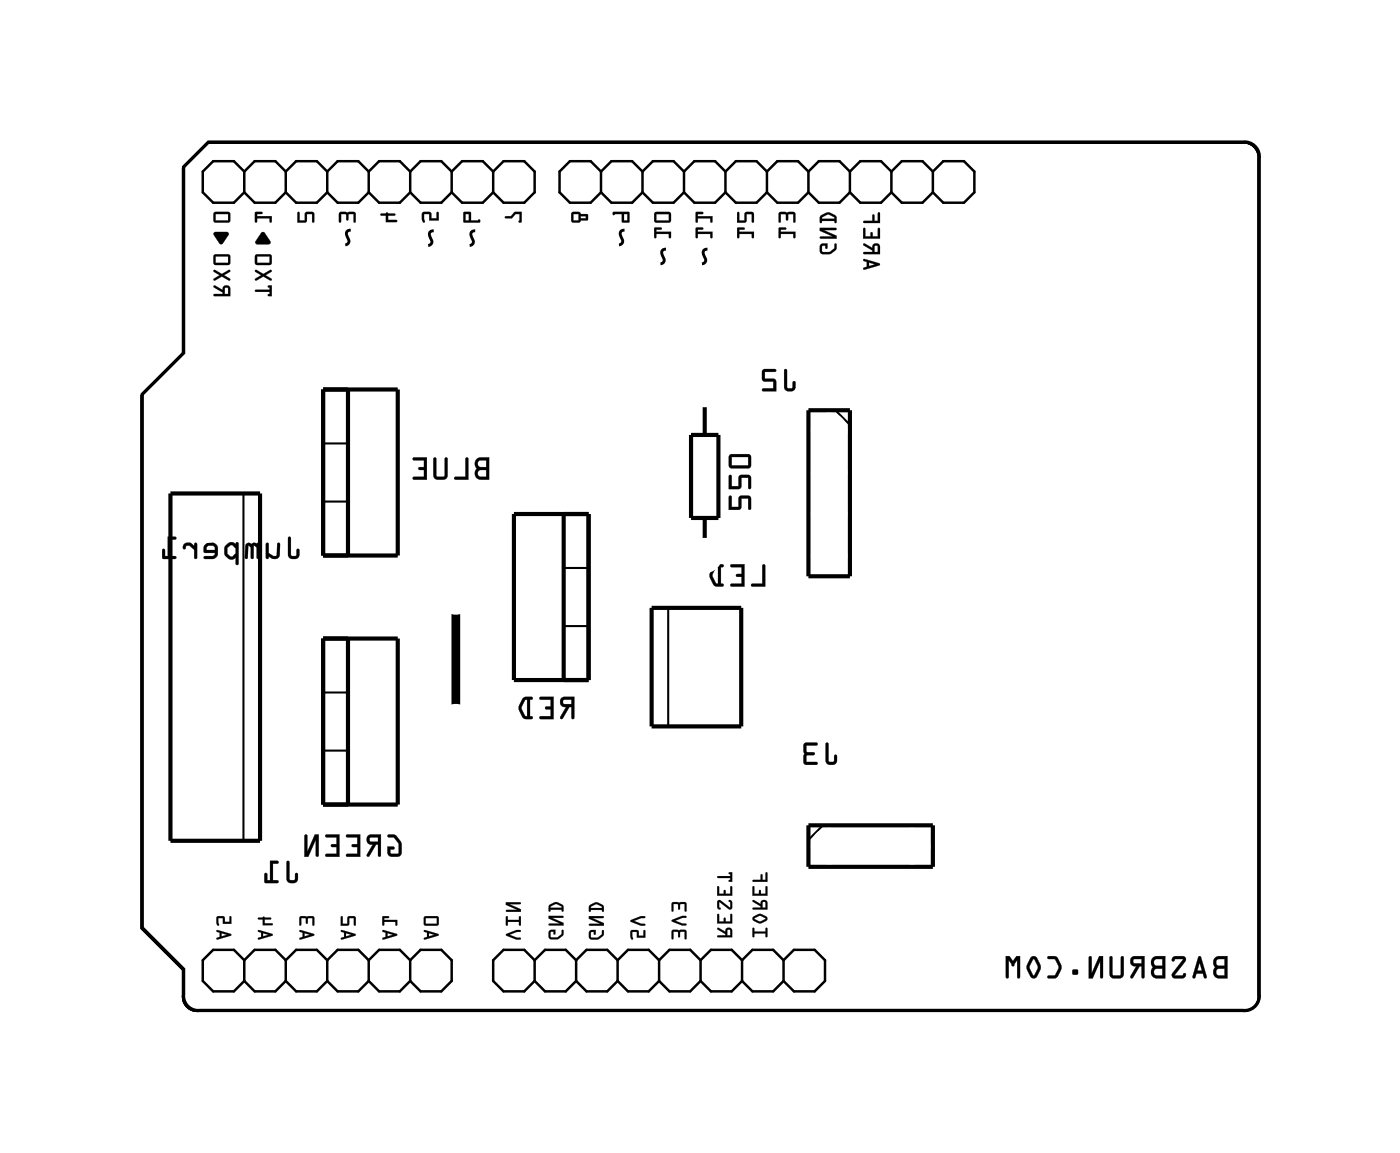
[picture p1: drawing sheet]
<svg xmlns="http://www.w3.org/2000/svg" width="86mm" height="71mm" viewBox="0 0 86 71" stroke-linecap="round" stroke-linejoin="round" font-family="sans-serif">
<path d="M11.2 10.3l1.5-1.5h63.3a.9 .9 0 0 1 1 1v51.1a.9 .9 0 0 1-1 1h-63.8a.9 .9 0 0 1-1-1v-1.5l-2.6-2.6v-32.6l2.6-2.5z" fill="none" stroke="#000" stroke-width=".06"/>
<path d="M27.9 37.5v5.7" fill="none" stroke="#000" stroke-width=".53"/>
<g fill="none" stroke="#000" stroke-width=".25">
<path d="M10.4 30.2h5.5v21.3h-5.5zM19.8 23.8h4.6v10.2h-4.6zM19.8 39.1h4.6v10.1h-4.6zM21.3 23.8v10.2M21.3 39.1v10.1M31.5 31.5h4.5v10.1h-4.5zM34.5 31.5v10.1M39.9 37.2h5.5v7.3h-5.5zM42.3 26.6h1.7v5.1h-1.7zM43.2 24.8v1.8M43.2 31.7v1.3M49.5 25.1h2.5v10.2h-2.5z"/>
<path d="M49.5 50.5h7.6v2.5h-7.6z"/>
</g>
<path d="M14.9 30.2v21.3M19.8 27.1h1.5M19.8 30.7h1.5M34.5 38.3h1.5M34.5 34.8h1.5M40.9 37.2v7.3M51.2 25.1l.8 .9M19.8 42.4h1.5M19.8 45.9h1.5M50.4 50.5l-.9 .9" fill="none" stroke="#000" stroke-width=".13"/>
<path d="M11.2 10.2l1.6-1.5h63.3a.9 .9 0 0 1 1 1v51.1a.9 .9 0 0 1-1 1h-63.9a.9 .9 0 0 1-1-1v-1.5l-2.5-2.5v-32.7l2.5-2.5z" fill="none" stroke="#000" stroke-width=".2"/>
<g fill="none" stroke="#000" stroke-width=".15">
<path d="M15 10.5v1.3M15 10.5l-.7-.6h-1.2l-.7 .6v1.3l.7 .6h1.2l.7-.6M15 11.8l.6 .6h1.3l.6-.6M15 10.5l.6-.6h1.3l.6 .6M17.5 10.5v1.3M17.5 11.8l.6 .6h1.3l.6-.6M17.5 10.5l.6-.6h1.3l.6 .6M20 10.5v1.3M20 11.8l.7 .6h1.2l.7-.6M20 10.5l.7-.6h1.2l.7 .6M22.6 10.5v1.3M22.6 11.8l.6 .6h1.3l.6-.6"/>
<path d="M22.6 10.5l.6-.6h1.3l.6 .6M25.1 10.5v1.3M25.1 11.8l.7 .6h1.2l.7-.6M25.1 10.5l.7-.6h1.2l.7 .6M27.7 10.5v1.3M27.7 11.8l.6 .6h1.3l.6-.6M27.7 10.5l.6-.6h1.3l.6 .6M30.2 10.5l.6-.6h1.3l.6 .6v1.3l-.6 .6h-1.3l-.6-.6M30.2 10.5v1.3M36.8 10.5l-.6-.6h-1.3l-.6 .6v1.3l.6 .6h1.3l.6-.6M36.8 11.8l.6 .6h1.3l.6-.6M36.8 10.5l.6-.6h1.3l.6 .6"/>
<path d="M36.8 10.5v1.3M39.3 11.8l.7 .6h1.2l.7-.6M39.3 10.5l.7-.6h1.2l.7 .6M39.3 10.5v1.3M41.9 11.8l.6 .6h1.3l.6-.6M41.9 10.5l.6-.6h1.3l.6 .6M41.9 10.5v1.3M44.4 11.8l.7 .6h1.2l.7-.6M44.4 10.5l.7-.6h1.2l.7 .6M44.4 10.5v1.3M47 11.8l.6 .6h1.3l.6-.6M47 10.5l.6-.6h1.3l.6 .6"/>
<path d="M47 10.5v1.3M49.5 11.8l.6 .6h1.3l.6-.6M49.5 10.5l.6-.6h1.3l.6 .6M49.5 10.5v1.3M52 11.8l.7 .6h1.2l.7-.6M52 10.5l.7-.6h1.2l.7 .6M52 10.5v1.3M54.6 11.8l.6 .6h1.3l.6-.6M54.6 10.5l.6-.6h1.3l.6 .6M54.6 10.5v1.3M57.1 10.5l.7-.6h1.2l.7 .6v1.3l-.7 .6h-1.2l-.7-.6M57.1 10.5v1.3"/>
<path d="M15 58.8l-.7-.7h-1.2l-.7 .7v1.2l.7 .7h1.2l.7-.7M15 58.8l.6-.7h1.3l.6 .7M15 58.8v1.2M17.5 58.8l.6-.7h1.3l.6 .7M17.5 58.8v1.2M20 58.8l.7-.7h1.2l.7 .7M20 58.8v1.2M22.6 58.8l.6-.7h1.3l.6 .7M22.6 58.8v1.2M25.1 58.8l.7-.7h1.2l.7 .7v1.2l-.7 .7h-1.2l-.7-.7M25.1 58.8v1.2M32.7 58.8l-.6-.7h-1.3l-.6 .7v1.2l.6 .7h1.3l.6-.7"/>
<path d="M32.7 58.8l.7-.7h1.2l.7 .7M32.7 58.8v1.2M35.3 58.8l.6-.7h1.3l.6 .7M35.3 58.8v1.2M37.8 58.8l.7-.7h1.2l.7 .7M37.8 58.8v1.2M40.4 58.8l.6-.7h1.3l.6 .7M40.4 58.8v1.2M42.9 58.8l.6-.7h1.3l.6 .7M42.9 58.8v1.2M45.4 58.8l.7-.7h1.2l.7 .7M45.4 58.8v1.2"/>
<path d="M48 58.8l.6-.7h1.3l.6 .7v1.2l-.6 .7h-1.3l-.6-.7M48 58.8v1.2M15 60l.6 .7h1.3l.6-.7M17.5 60l.6 .7h1.3l.6-.7M20 60l.7 .7h1.2l.7-.7M22.6 60l.6 .7h1.3l.6-.7M32.7 60l.7 .7h1.2l.7-.7M35.3 60l.6 .7h1.3l.6-.7M37.8 60l.7 .7h1.2l.7-.7M40.4 60l.6 .7h1.3l.6-.7M42.9 60l.6 .7h1.3l.6-.7M45.4 60l.7 .7h1.2l.7-.7"/>
</g>
<g fill="#000">
<path d="M13.1 14.2h.8l.1 .1-.5 .6-.4-.5zM15.6 13h.5l-.1 .1h-.3v.1h.9v.4h-.1v-.2h-.8v.2zM16 14.2h.2l.3 .6v.1h-.8l-.1-.1zM18.2 13h.1v.5h.4v-.5h.5v.1v.5h-.1v-.5h-.3v.5h-.6zM20.8 13h.9l.1 .1v.5h-.1l-.1-.5h-.2l-.1 .4-.1-.4h-.3v.5h-.1zM23.3 13.1l.4-.1 .5 .1v.1h-.4v.3h.5v.1h-.7v-.4h-.3zM25.9 13h.4l.1 .4h.3v-.4h.2v.5h-.6v-.4h-.3v.4a.11 .11 0 0 1-.1 .1 .11 .11 0 0 1-.1-.2zM30.9 13.2h.4l.2-.2h.4v.6h-.1v-.5h-.2l-.3 .3h-.3z"/>
<path d="M13.1 17.5v.1l.5 .3v.1h-.5v.1h1v-.4a.24 .24 0 0 0-.3-.2 .24 .24 0 0 0-.2 .2zM13.8 17.6h.2v.4h-.2zM13.1 16.5v.1l.4 .2-.4 .2v.2l.5-.3 .4 .3 .1-.1-.4-.3 .4-.2v-.1l-.5 .3zM13.1 15.6v.5l.1 .1h.8l.1-.1v-.4l-.1-.1zM13.2 15.7h.8v.4h-.8z"/>
<path d="M13.1 17.5v.1l.5 .3v.1h-.5v.1h1v-.4a.24 .24 0 0 0-.3-.2 .24 .24 0 0 0-.2 .2zM13.1 17.5l.5 .3a.23 .23 0 0 1 .2-.3 .23 .23 0 0 1 .3 .2v.4h-1v-.1h.5v-.1l-.5-.3zM13.8 17.6h.2v.4h-.2zM13.8 17.6v.4h.2v-.4zM13.1 16.5v.1l.4 .2-.4 .2v.2l.5-.3 .4 .3 .1-.1-.4-.3 .4-.2v-.1l-.5 .3zM13.1 16.5l.5 .3 .5-.3v.1l-.4 .2 .4 .3-.1 .1-.4-.3-.5 .3v-.2l.4-.2-.4-.2zM13.1 15.6v.5v.1h.9l.1-.1v-.4l-.1-.1zM13.1 15.6h.9l.1 .1v.4l-.1 .1h-.8l-.1-.1zM13.2 15.7h.8v.4h-.8zM13.2 15.7v.4h.8v-.4z"/>
<path d="M13.1 13v.5l.1 .1h.8l.1-.1v-.4l-.1-.1zM13.2 13.1h.8v.4h-.8z"/>
<path d="M13.1 13v.5v.1h.9l.1-.1v-.4l-.1-.1zM13.1 13h.9l.1 .1v.4l-.1 .1h-.8l-.1-.1zM13.2 13.1h.8v.4h-.8zM13.2 13.1v.4h.8v-.4z"/>
<path d="M13.1 14.2v.2l.4 .6 .5-.7-.1-.1zM13.1 14.3l.8-.1 .1 .1-.5 .6z"/>
<path d="M15.6 13v.6h.1v-.2h.8v.2h.1v-.4h-.9v-.1h.3l.1-.1zM15.6 13h.5l-.1 .1h-.3v.1h.9v.4h-.1v-.2h-.8v.2z"/>
<path d="M16 14.2l-.4 .6 .1 .1h.8l.1-.1-.4-.6zM16 14.3h.2l.3 .5v.1h-.8v-.1z"/>
<path d="M15.6 17.7l.1 .2h.8l-.1 .2h.2v-.6h-.2l.1 .2zM15.6 16.5v.1l.4 .2-.4 .2 .1 .2 .4-.3 .4 .3 .1-.1-.3-.3 .3-.2v-.1l-.5 .3zM15.6 15.6v.5l.1 .1h.8l.1-.1v-.4v-.1zM15.7 15.7h.8v.4h-.8z"/>
<path d="M15.6 17.7l.1 .2h.8l-.1 .2h.2v-.6h-.2l.1 .2zM15.6 17.8l.9-.1v-.1l-.1-.1h.2v.6h-.2l.1-.1v-.1h-.8zM15.6 16.5v.1l.4 .2-.4 .2v.2l.5-.3 .4 .3 .1-.1-.3-.3 .3-.2v-.1l-.5 .3zM15.6 16.5l.5 .3 .5-.3v.1l-.4 .2 .4 .3-.1 .1-.4-.3-.4 .3-.1-.2 .4-.2-.4-.2zM15.6 15.6v.5l.1 .1h.8l.1-.1v-.4v-.1zM15.7 15.6h.9v.1v.4l-.1 .1h-.8l-.1-.1zM15.7 15.7h.8v.4h-.8zM15.7 15.7v.4h.8v-.4z"/>
<path d="M18.2 13v.6h.6v-.5h.3v.5h.1l.1-.5-.1-.1h-.5v.5h-.4v-.5zM18.2 13h.1v.5h.4v-.5h.5v.1v.5h-.1v-.5h-.3v.5h-.6z"/>
<path d="M20.8 13v.6h.1v-.5h.3l.1 .4 .1-.4h.2v.5h.2v-.5l-.1-.1zM20.8 13h.9l.1 .1v.5h-.1v-.5h-.3l-.1 .4-.1-.4h-.3v.5h-.1z"/>
<path d="M23.3 13.1v.1h.3v.4h.7v-.1h-.5v-.3h.4v-.1h-.4l-.1-.1zM23.3 13.1l.4-.1 .5 .1v.1h-.4v.3h.5l-.7 .1v-.4h-.3z"/>
<path d="M25.9 13l-.1 .4 .1 .2h.1v-.5h.3v.4h.6l-.1-.5h-.1v.4h-.3l-.1-.4zM25.9 13h.4l.1 .4h.3v-.4h.2v.5h-.6v-.4h-.3v.4a.11 .11 0 0 1-.1 .1 .11 .11 0 0 1-.1-.2z"/>
<path d="M28.4 13v.6h1l-.1-.2-.5 .1v-.5zM28.5 13.1h.2v.4h-.2z"/>
<path d="M28.4 13v.6h1l-.1-.2v.1h-.5v-.5zM28.4 13h.4v.5l.5-.1 .1 .2h-1zM28.5 13.1h.2v.4h-.2zM28.5 13.1v.4h.2v-.4z"/>
<path d="M30.9 13.2l.1 .2h.3l.3-.3h.2v.5h.1l.1-.6h-.5l-.2 .2zM30.9 13.3l.4-.1 .2-.2h.4v.6h-.1v-.5h-.2l-.3 .3h-.3z"/>
<path d="M35 13v.5l.1 .1h.3l.2-.1h.4v-.4h-.4l-.2-.1zM35.1 13.1h.3v.4h-.3zM35.6 13.2h.3v.2h-.3z"/>
<path d="M35 13v.5l.1 .1h.3l.2-.1h.4v-.4h-.4l-.2-.1zM35 13h.4l.2 .1h.4v.3l-.4 .1-.2 .1h-.3l-.1-.1zM35.1 13.1h.3v.4h-.3zM35.1 13.1v.4h.3v-.4zM35.6 13.2h.3v.2h-.3zM35.6 13.2v.2h.3v-.2z"/>
<path d="M37.5 13l.1 .2 .5-.1v.5h.4v-.6zM38.2 13.1h.2v.4h-.2z"/>
<path d="M37.5 13l.1 .2 .5-.1v.5h.4v-.6zM37.5 13h1v.6h-.4v-.5l-.5 .1zM38.2 13.1h.2v.4h-.2zM38.2 13.1v.4h.2v-.4z"/>
<path d="M40.1 13.9v.7l.1-.1v-.2h.8v.2h.1v-.3h-.9v-.1l.3-.1zM40.1 13v.5v.1h.9l.1-.1v-.4l-.1-.1zM40.2 13.1h.8v.4h-.8z"/>
<path d="M40.1 13.9v.7l.1-.1v-.2h.8v.2h.1v-.3h-.9v-.1h.3v-.1zM40.1 13.9l.4 .1h-.3v.2h.9v.3h-.1v-.2h-.8v.2l-.1 .1zM40.1 13l-.1 .5 .1 .1h.9l.1-.1v-.4l-.1-.1zM40.1 13h.9l.1 .1v.4l-.1 .1h-.9v-.1zM40.2 13.1h.8v.4h-.8zM40.2 13.1v.4h.8v-.4z"/>
<path d="M42.6 13.9v.7l.1-.1v-.2h.8v.2h.1v-.3h-.9v-.1l.3-.1h.1zM42.6 13v.6h.1v-.2h.8v.2h.1v-.4h-.9v-.1h.3l.1-.1z"/>
<path d="M42.6 13.9v.7l.1-.1v-.2h.8v.2h.1v-.3h-.9v-.1h.3l.1-.1zM42.6 13.9l.5 .1h-.1h-.3v.2h.9v.3h-.1v-.2h-.8v.2l-.1 .1zM42.6 13v.6h.1v-.2h.8v.2h.1v-.4h-.9v-.1h.3l.1-.1zM42.6 13h.5l-.1 .1h-.3v.1h.9v.4h-.1v-.2h-.8v.2h-.1z"/>
<path d="M45.2 13.9v.7l.1-.1v-.2h.7v.2h.2v-.3h-.9v-.1l.3-.1zM45.2 13l-.1 .6h.6v-.5h.3v.5h.2v-.5l-.1-.1h-.5v.5h-.3v-.5z"/>
<path d="M45.1 13.9l.1 .7 .1-.1v-.2h.7v.2h.2v-.3h-.9v-.1h.3v-.1zM45.2 13.9l.4 .1h-.3v.2h.9v.3h-.2v-.2h-.7v.2l-.1 .1zM45.1 13v.6h.6v-.5h.3v.5h.2v-.5l-.1-.1h-.5v.5h-.3v-.5zM45.2 13h.1v.5h.3v-.5h.5l.1 .1v.5h-.2v-.5h-.3v.5h-.6z"/>
<path d="M47.7 13.9v.7l.1-.1v-.2h.8v.2h.1v-.3h-.9v-.1l.3-.1zM47.7 13v.6h.1v-.5h.3l.1 .4 .1-.4h.3v.5h.1v-.5l-.1-.1z"/>
<path d="M47.7 13.9v.7l.1-.1v-.2h.8v.2h.1v-.3h-.9v-.1h.3v-.1zM47.7 13.9l.4 .1h-.3v.2h.9v.3h-.1v-.2h-.8v.2l-.1 .1zM47.7 13v.6h.1v-.5h.3l.1 .4 .1-.4h.3v.5h.1v-.5l-.1-.1zM47.7 13h.9l.1 .1v.5h-.1v-.5h-.3l-.1 .4-.1-.4h-.3v.5h-.1z"/>
<path d="M50.3 15l-.1 .4 .1 .1a.65 .65 0 0 0 .9-.5l-.1-.1v.3l-.3 .2h-.4l-.1-.3 .2-.1v.2h.1l.1-.3zM50.2 13.9v.2l.8 .4h-.7l-.1 .1h1v-.2l-.8-.3h.8v-.1zM50.3 13.2l-.1 .4 .1 .1v-.2h.8l.1 .1v-.4a.6 .6 0 0 0-.9 0zM50.3 13.3l.4-.2 .4 .2v.1h-.8z"/>
<path d="M50.3 15l-.1 .4 .1 .1h.5l.4-.2v-.3v-.1l-.1 .3-.3 .2h-.4l-.1-.3 .2-.1v.2h.1l.1-.3zM50.3 15l.4-.1-.1 .3-.1-.2h-.2v.4h.5l.3-.2v-.3h.1l-.1 .4a.68 .68 0 0 1-.9 .1zM50.2 13.9v.2l.8 .4h-.7l-.1 .1h1v-.2l-.8-.3h.8v-.2zM50.2 13.9l1 .1v.1h-.8l.8 .3v.2h-1l.1-.1h.7l-.8-.4zM50.3 13.2l-.1 .1v.4l.1-.2h.8v.1h.1v-.4l-.3-.2h-.3zM50.3 13.2l.3-.2h.2l.4 .2v.4h-.1v-.1h-.8l-.1 .1zM50.3 13.3l.4-.2 .4 .2v.1h-.8zM50.3 13.3v.1h.8v-.1l-.3-.2z"/>
<path d="M52.9 15.9v.1h.2v.3l-.2 .1v.1l1-.3-.1-.1zM53.2 16.1l.4 .1-.4 .1zM52.9 14.9v.1l.5 .3v.1h-.5v.2h1v-.5a.24 .24 0 0 0-.3-.2 .24 .24 0 0 0-.2 .3zM53.6 15l.1 .1 .1 .3h-.3zM52.9 14v.6h1l-.1-.7v.1v.5h-.4v-.3l-.1 .3h-.3v-.5zM52.9 13.5v.1h1v-.6h-.1v.5h-.3v-.4l-.1 .4z"/>
<path d="M52.9 15.9v.1h.2v.3l-.2 .1v.1l1-.3-.1-.1zM52.9 15.9l.9 .2 .1 .1-1 .3v-.1l.2-.1v-.3h-.2zM53.2 16.1l.4 .1-.4 .1zM53.2 16.1v.2l.4-.1zM52.9 14.9v.1l.5 .3v.1h-.5v.2h1v-.5a.24 .24 0 0 0-.3-.2 .24 .24 0 0 0-.2 .3zM52.9 14.9l.5 .3a.23 .23 0 0 1 .2-.3 .23 .23 0 0 1 .3 .2v.5l-1-.1v-.1h.5v-.1l-.5-.3zM53.6 15.1h.1l.1 .3h-.3zM53.6 15l-.1 .4h.3v-.3zM52.9 14l-.1 .6h1.1l-.1-.7-.1 .1 .1 .5h-.4v-.3l-.1 .3h-.3v-.5zM52.9 14h.1v.5h.3l.1-.3v.3h.4v-.5l.1 .6h-1zM52.9 13.5v.2h1v-.7h-.2l.1 .5h-.3v-.4l-.1 .1v.3zM52.9 13.5h.5l.1-.4v.4h.3v-.5h.1v.6h-1z"/>
<path d="M17.7 32.9l-.1 1a.36 .36 0 0 0 .4 .3 .36 .36 0 0 0 .3-.3v-.3h-.1l-.1 .4h-.3v-1.1zM16.3 33.2v1h.1l.1-.1a.38 .38 0 0 0 .3 .1 .38 .38 0 0 0 .3-.2v-.8l-.1 .1v.6l-.1 .1-.4-.2-.1-.5zM15.1 33.3l-.1 .9h.2v-.8l.2 .1v.7h.1l.1-.8 .1 .1v.7h.2v-1zM13.8 33.4l-.1 .1a.54 .54 0 0 0 .5 .7l.2-.1v.4h.2v-1.3a.09 .09 0 0 0-.1 0 .09 .09 0 0 0-.1 .1l-.2-.1zM13.9 33.5l.3-.1 .2 .2v.3l-.2 .2-.3-.2zM12.6 33.3l-.1 .2v.3l.7 .1-.2 .1h-.5v.2h.7l.1-.3v-.5l-.3-.2h-.3zM12.7 33.4h.4l.1 .3h-.6zM11.3 33.3l-.1 .2a.1 .1 0 0 0 .1 .1 .1 .1 0 0 0 .1-.1l.2-.1 .3 .2v.6h.1v-1h-.1v.2l-.2-.2zM10.3 32.8v1.2h-.2v-.4h-.1l-.1 .6h.8v-.2h-.2v-1h.2l.1-.1z"/>
<path d="M17.7 32.9l-.1 1a.37 .37 0 0 0 .4 .3 .37 .37 0 0 0 .3-.3v-.2a.1 .1 0 0 0-.1-.1 .1 .1 0 0 0-.1 .1v.3h-.3v-1.1zM17.7 32.9h.1v1.1h.3l.1-.4h.1v.3a.35 .35 0 0 1-.3 .3 .35 .35 0 0 1-.4-.3zM16.3 33.2v.9a.1 .1 0 0 0 .1 .1 .1 .1 0 0 0 .1-.1 .39 .39 0 0 0 .6-.1l.1-.7a.09 .09 0 0 0-.1-.1 .09 .09 0 0 0-.1 .1v.6l-.3 .1-.2-.2v-.5zM16.3 33.2l.1 .1v.6l.5 .1 .1-.1v-.6l.1-.1v.8a.32 .32 0 0 1-.5 .2l-.2-.2v.2l-.1-.1zM15.1 33.3l-.1 .8a.1 .1 0 0 0 .1 .1 .1 .1 0 0 0 .1-.1v-.7l.2 .1-.1 .6a.1 .1 0 0 0 .1 .1 .1 .1 0 0 0 .1-.1l.1-.7 .1 .1v.6a.1 .1 0 0 0 .1 .1 .1 .1 0 0 0 .1-.1v-.9zM15.1 33.3l.8-.1v1l-.2-.1v-.6l-.1-.1-.1 .8-.1-.1v-.6l-.2-.1v.7l-.2 .1zM13.8 33.4l-.1 .2a.5 .5 0 0 0 .3 .6h.2l.2-.1v.4a.1 .1 0 0 0 .1 .1 .1 .1 0 0 0 .1-.1v-1.2a.1 .1 0 0 0-.1-.1 .1 .1 0 0 0-.1 .1l-.2-.1zM13.9 33.3l.3-.1 .2 .1 .1-.1h.1v1.4l-.2-.1v-.4l-.1 .1h-.2l-.3-.2v-.5zM13.9 33.5l.3-.1 .2 .2v.3l-.2 .2-.3-.2zM13.9 33.5v.4l.3 .2 .2-.2v-.3l-.2-.3zM12.6 33.3l-.1 .2v.3h.7l-.2 .2h-.4a.1 .1 0 0 0-.1 .1 .1 .1 0 0 0 .1 .1h.5l.1-.1 .1-.1v-.5l-.2-.3h-.4zM12.6 33.3l.1-.1h.3l.3 .2v.5l-.1 .2-.7 .1v-.2h.5l.2-.1v-.1h-.7v-.3zM12.7 33.4h.4l.1 .3h-.6zM12.7 33.4l-.1 .3h.6l-.1-.3zM11.3 33.3l-.1 .2a.11 .11 0 0 0 .1 .1 .11 .11 0 0 0 .1-.2h.2l.3 .2v.5a.1 .1 0 0 0 .1 .1 .1 .1 0 0 0 .1-.1v-.8a.1 .1 0 0 0-.1-.1 .1 .1 0 0 0-.1 .1v.1l-.2-.2zM11.3 33.3l.4-.1 .2 .2v-.2h.1v1l-.1-.1v-.5l-.3-.2h-.2l-.1 .2zM10.3 32.8v1.2h-.2v-.3a.1 .1 0 0 0-.1-.1 .1 .1 0 0 0-.1 .1v.5h.8a.1 .1 0 0 0 .1-.1 .1 .1 0 0 0-.1-.1h-.2v-1h.2a.1 .1 0 0 0 .1-.1 .1 .1 0 0 0-.1-.1zM10.3 32.8l.5 .1-.1 .1h-.3v1h.3v.2l-.8-.1 .1-.5h.1v.4h.2z"/>
<path d="M29.2 28.1l-.1 .3 .1 .3-.1 .3a.36 .36 0 0 0 .3 .4h.5v-1.4h-.5zM29.3 28.8h.5v.4l-.5-.1zM29.3 28.2h.5v.4l-.5-.1zM28.5 28v1.2h-.6v.1l.8 .1v-1.3zM26.6 28v1.2l.1 .1h.5l.2-.2v-1.1h-.1l-.1 .1v1l-.4 .1-.1-.1v-1.1zM25.3 28v.2h.7v.4h-.3l-.1 .1 .1 .1h.3v.4h-.6l-.1 .1 .8 .1v-1.4z"/>
<path d="M29.2 28.1l-.1 .3 .1 .3-.1 .3a.37 .37 0 0 0 .3 .4h.6v-1.4h-.6zM29.2 28.1l.2-.1h.5v1.4l-.5-.1a.39 .39 0 0 1-.3-.2 .39 .39 0 0 1 .1-.4l-.1-.3zM29.3 28.8h.5v.4l-.5-.1zM29.3 28.8v.3l.5 .1v-.4zM29.3 28.2h.5v.4l-.5-.1zM29.3 28.2v.3l.5 .1v-.4zM28.5 28v1.2h-.6a.1 .1 0 0 0-.1 .1 .1 .1 0 0 0 .1 .1h.8v-1.3zM28.5 28l.2 .1v1.3l-.8-.1v-.1h.6zM26.6 28l-.1 1.1 .1 .2 .2 .1 .4-.1 .2-.1v-1.1a.1 .1 0 0 0-.1-.1 .1 .1 0 0 0-.1 .1v1l-.4 .1-.1-.1v-1.1zM26.6 28h.1v1.1l.1 .1 .4-.1v-1l.1-.1h.1v1.1l-.2 .2h-.5l-.1-.1zM25.3 28v.2h.7v.4h-.3a.1 .1 0 0 0-.1 .1 .1 .1 0 0 0 .1 .1h.3v.4h-.6a.1 .1 0 0 0-.1 .1 .1 .1 0 0 0 .1 .1h.7v-1.4zM25.3 28h.8v1.4l-.8-.1 .1-.1h.6v-.4l-.3-.1h-.1l.1-.1h.3v-.4h-.7z"/>
<path d="M44.7 30.4l-.1 .8 .7-.1 .1-.6h.4v.6h.2v-.6l-.1-.2-.6 .1-.1 .6h-.4v-.6zM44.7 29.1l-.1 .8h.7l.1-.7h.4v.7h.2v-.7l-.1-.1h-.6l-.1 .7h-.4v-.7zM44.7 27.8l-.1 .7 .1 .1 1.1 .1 .2-.2v-.5l-.1-.2zM44.8 28h1v.5h-1z"/>
<path d="M44.6 30.3v.9h.8v-.7h.4v.6a.1 .1 0 0 0 .1 .1 .1 .1 0 0 0 .1-.1v-.6l-.1-.2-.6 .1-.1 .6h-.4v-.6zM44.7 30.4h.1v.6h.4l.1-.6h.6l.1 .1v.6h-.2v-.6h-.4l-.1 .6-.7 .1zM44.6 29.1v.8h.8v-.7h.4v.6a.1 .1 0 0 0 .1 .1 .1 .1 0 0 0 .1-.1v-.6l-.1-.1h-.6l-.1 .7h-.4v-.7zM44.7 29.1h.1v.7h.4l.1-.7h.6l.1 .1v.7h-.2v-.7h-.4l-.1 .7h-.7zM44.7 27.8l-.1 .7 .1 .2h1.1l.2-.1v-.6l-.1-.2zM44.7 27.8h1.2l.1 .2v.5l-.2 .2-1.1-.1-.1-.1zM44.8 28h1v.5h-1zM44.8 28v.5h1v-.5z"/>
<path d="M46.7 34.6v1.1h-.7v.2h.9v-1.3zM44.7 34.6l.1 .1h.6v.4h-.3v.1v.1h.3v.4h-.6l-.1 .1 .9 .1v-1.4zM43.7 34.6a.81 .81 0 0 0 0 1.2l.5 .1 .1-.1-.2-.1v-1h.2v-.1l-.4-.1zM43.9 34.7h.1v1h-.2l-.2-.5z"/>
<path d="M46.7 34.6v1.1h-.6a.1 .1 0 0 0-.1 .1 .1 .1 0 0 0 .1 .1h.8v-1.3zM46.7 34.6h.1l.1 1.3h-.9v-.2h.7zM44.7 34.6l.1 .1h.6v.4h-.2a.1 .1 0 0 0-.1 .1 .1 .1 0 0 0 .1 .1h.2v.4h-.6a.1 .1 0 0 0-.1 .1 .1 .1 0 0 0 .1 .1h.8v-1.4zM44.7 34.6l.9-.1v1.4l-.9-.1 .1-.1h.6v-.4h-.3v-.1v-.1h.3v-.4h-.6zM43.7 34.6l-.3 .5 .1 .3 .3 .5h.4a.1 .1 0 0 0 .1-.1 .1 .1 0 0 0-.1-.1h-.1v-1h.1a.1 .1 0 0 0 .1-.1 .1 .1 0 0 0-.1-.1zM43.7 34.6l.2-.1 .4 .1v.1h-.2v1h.2v.2l-.5-.1-.3-.4v-.4zM43.9 34.7h.1v1h-.2l-.2-.5zM43.9 34.7l-.3 .5 .2 .5h.2v-1z"/>
<path d="M48 22.6v1.1a.36 .36 0 0 0 .4 .3 .36 .36 0 0 0 .3-.3v-.3l-.1-.1-.1 .1v.3h-.3v-1zM46.7 22.6v.6l.1 .1h.6v.5h-.7v.1h.8v-.7h-.7v-.4h.6l.1-.2z"/>
<path d="M48 22.6v1.1a.37 .37 0 0 0 .4 .3 .37 .37 0 0 0 .3-.3v-.3a.1 .1 0 0 0-.1-.1 .1 .1 0 0 0-.1 .1v.3h-.3v-1zM48 22.6l.2 .1v1h.3l.1-.4 .1 .1v.3a.35 .35 0 0 1-.3 .2 .35 .35 0 0 1-.4-.2zM46.7 22.6v.7h.7v.5h-.7a.1 .1 0 0 0-.1 .1 .1 .1 0 0 0 .1 .1h.8v-.8h-.7v-.4h.6a.1 .1 0 0 0 .1-.1 .1 .1 0 0 0-.1-.1zM46.7 22.6h.8l-.1 .1h-.6v.5h.7v.7h-.8v-.1h.7v-.5h-.6l-.1-.1z"/>
<path d="M13.3 56.9v.1l.1 .1v.2l-.1 .1v.1l.9-.3-.1-.1zM13.6 57.1l.3 .1-.3 .1zM13.3 56.1l-.1 .3a.11 .11 0 0 0 .1 .2 .1 .1 0 0 0 .1 0v-.4h.2v.3h.6v-.4h-.1l-.1 .3h-.2l-.1-.3z"/>
<path d="M13.3 56.9v.1l.1 .1v.2l-.1 .1v.1l.9-.3-.1-.1zM13.3 56.9l.9 .3-.9 .3v-.1l.2-.1v-.2l-.2-.1zM13.6 57.1l.3 .1-.3 .1zM13.6 57.1v.2l.3-.1zM13.3 56.1l-.1 .4 .1 .1h.1v-.4h.2v.3h.6l-.1-.4h-.1v.3h-.2l-.1-.3zM13.3 56.1h.4l.1 .3h.3v-.3h.1v.4h-.6l.1-.3h-.3v.4a.1 .1 0 0 1-.1 0 .1 .1 0 0 1 0-.2z"/>
<path d="M15.8 56.9v.1l.2 .1v.2l-.2 .1v.1l.9-.3v-.1zM16.1 57.1l.3 .1-.3 .1zM15.8 56.2v.1h.3v.3h.6l-.1-.1h-.4v-.2h.4v-.1l-.5-.1z"/>
<path d="M15.8 56.9v.1l.2 .1v.2l-.2 .1v.1l.9-.3v-.1zM15.8 56.9l.9 .3-.9 .3v-.1l.2-.1v-.2l-.2-.1zM16.1 57.1l.3 .1-.3 .1zM16.1 57.1v.2l.4-.1zM15.8 56.2v.1h.3v.3h.6l-.1-.1h-.4v-.2h.4v-.2h-.5zM15.8 56.2l.3-.1 .5 .1v.1h-.4v.2h.4l.1 .1h-.6v-.3h-.3z"/>
<path d="M17.6 52.7l-.1 1.1a.36 .36 0 0 0 .4 .2 .36 .36 0 0 0 .3-.2v-.3v-.1l-.1 .1-.1 .3h-.3v-1zM16.5 52.7v1.2h-.1v-.4l-.2-.1v.6h.8v-.1h-.3v-1l.3-.1 .1-.1z"/>
<path d="M17.6 52.7l-.1 1.1a.37 .37 0 0 0 .4 .3 .37 .37 0 0 0 .4-.3v-.3a.1 .1 0 0 0-.1-.1 .1 .1 0 0 0-.1 .1l-.1 .3h-.2l-.1-1zM17.6 52.7l.1 .1v1h.3l.2-.4v.1v.3a.35 .35 0 0 1-.3 .2 .35 .35 0 0 1-.3-.2zM16.5 52.7v1.2h-.1v-.4a.1 .1 0 0 0-.1-.1 .1 .1 0 0 0-.1 .1v.5h.8a.1 .1 0 0 0 .1 0 .1 .1 0 0 0-.1-.1h-.3v-1h.3a.1 .1 0 0 0 .1-.1 .1 .1 0 0 0-.1-.1zM16.5 52.7h.5v.1h-.3v1.1h.3v.1h-.8v-.6l.2 .1v.4h.1z"/>
<path d="M18.3 56.9l.1 .1 .1 .1v.2l-.1 .1v.1l.8-.3v-.1zM18.6 57.1l.4 .1-.4 .1zM18.4 56.1v.5v-.4h.3l.1 .3 .1-.3h.2v.4h.1v-.5z"/>
<path d="M18.3 56.9l.1 .1 .1 .1v.2l-.2 .1 .1 .1 .9-.3-.1-.1zM18.4 56.9l.8 .3-.8 .3-.1-.1 .2-.1v-.2l-.1-.1zM18.6 57.1l.4 .1-.4 .1zM18.6 57.1v.2l.4-.1zM18.4 56.1v.5h.1l-.1-.4h.3l.1 .3 .1-.3h.2v.4h.1l.1-.4-.1-.1zM18.4 56.1h.8v.5h-.1v-.4h-.2l-.1 .3-.1-.3h-.3v.4z"/>
<path d="M20.9 56.9v.1l.2 .1v.2l-.2 .1v.1l.9-.3-.1-.1zM21.2 57.1l.3 .1-.3 .1zM20.9 56.1v.5h.5v-.4h.3v.4h.1l-.1-.5h-.4v.4h-.3v-.4z"/>
<path d="M20.9 56.9v.1l.2 .1v.2l-.2 .1v.1l.9-.3-.1-.1zM20.9 56.9l.9 .3-.9 .3v-.1l.2-.1v-.2l-.2-.1zM21.2 57.1l.3 .1-.3 .1zM21.2 57.1v.2l.3-.1zM20.9 56.1v.6l.5-.1v-.4h.3v.4h.1v-.4l-.1-.1h-.4v.4h-.3v-.4zM20.9 56.1h.1v.4h.3v-.4h.4l.1 .5h-.1v-.4h-.3l-.1 .4h-.4z"/>
<path d="M23.4 56.9v.1l.2 .1v.2l-.2 .1v.1l.9-.3v-.1zM23.7 57.1l.4 .1-.4 .1zM23.4 56.1v.5h.1v-.2h.7v.2h.1v-.3h-.8v-.1h.3v-.1z"/>
<path d="M23.4 56.9v.1l.2 .1v.2l-.2 .1v.1l.9-.3v-.1zM23.4 56.9l.9 .3-.8 .3-.1-.1 .2-.1v-.2l-.1-.1zM23.7 57.1l.4 .1-.4 .1zM23.7 57.1v.2l.4-.1zM23.4 56.1v.5h.1v-.2h.7v.2h.1v-.3h-.8v-.1h.3v-.1zM23.4 56.1h.4v.1h-.3v.1h.8v.3h-.1v-.2h-.7l-.1 .2z"/>
<path d="M23.8 51.1v.1l.3 .1 .3 .4v.5l-.1 .1-.4-.1v-.2h.2v-.2h-.4l.1 .5 .2 .1h.4l.2-.2a.92 .92 0 0 0-.5-1.1zM22.5 51.1a.32 .32 0 0 0 0 .4 .32 .32 0 0 0 .3 .2l-.3 .7h.1l.4-.7h.1v.6l.2 .1v-1.3zM22.7 51.3l.4-.1v.3h-.4zM21.2 51.1v.1h.7v.5h-.3h-.1l.1 .1h.3v.5h-.6l-.1 .1h.9v-1.3zM19.9 51.1l.1 .1h.6v.5h-.3v.1h.3v.5h-.6l-.1 .1h.9v-1.3zM18.7 51.1l-.1 1.3h.3l.4-1v.9l.2 .1v-1.3h-.2l-.5 1v-.9z"/>
<path d="M23.7 51.1v.1l.4 .1 .3 .3v.6h-.5v-.2h.2a.1 .1 0 0 0 .1-.1 .1 .1 0 0 0-.1-.1h-.4l.1 .6h.2h.5l.1-.2-.1-.7-.3-.4zM23.8 51.1h.3l.2 .1a.9 .9 0 0 1 .1 1.2h-.5l-.1-.1-.1-.5 .4 .1v.1h-.2l.1 .3h.3l.1-.1v-.6l-.3-.4h-.3zM22.5 51.1a.32 .32 0 0 0 0 .4 .32 .32 0 0 0 .3 .2l-.3 .6a.1 .1 0 0 0 0 .1 .1 .1 0 0 0 .1 0l.4-.7h.1v.6a.1 .1 0 0 0 .1 .1 .1 .1 0 0 0 .1-.1v-1.2h-.6zM22.5 51.1h.8v1.3l-.1-.1v-.6h-.2l-.4 .7h-.1l.3-.7a.31 .31 0 0 1-.3-.2 .31 .31 0 0 1 0-.4zM22.7 51.3l.4-.1v.3h-.4zM22.7 51.3v.2h.5v-.3zM21.2 51.1v.1h.7v.5l-.3-.1a.1 .1 0 0 0-.1 .1 .1 .1 0 0 0 .1 .1h.3v.5l-.6-.1a.1 .1 0 0 0-.1 .1 .1 .1 0 0 0 .1 .1h.8v-1.3zM21.2 51.1h.9v1.3h-.9l.1-.1h.6v-.5h-.3l-.1-.1h.1h.3v-.5h-.7zM19.9 51.1l.1 .1h.6v.5l-.3-.1a.1 .1 0 0 0 0 .1 .1 .1 0 0 0 0 .1h.3v.5l-.6-.1a.1 .1 0 0 0-.1 .1 .1 .1 0 0 0 .1 .1h.8v-1.3zM19.9 51.1h.9v1.3h-.9l.1-.1h.6v-.5h-.3v-.1h.3v-.5h-.6zM18.7 51.1l-.1 1.3h.3l.4-1v.9a.1 .1 0 0 0 .1 .1 .1 .1 0 0 0 .1-.1v-1.2h-.2l-.5 1v-.9zM18.7 51.1l.1 .1v1l.5-1.1h.2v1.3l-.2-.1v-1l-.4 1.1h-.3z"/>
<path d="M26 56.9v.1l.1 .1v.2l-.1 .1v.1l.9-.3-.1-.1zM26.3 57.1l.3 .1-.3 .1zM26 56.1l-.1 .4 .1 .1h.7h.2l-.1-.5zM26.1 56.2h.6v.3h-.6z"/>
<path d="M26 56.9v.1l.1 .1v.2l-.1 .1v.1l.9-.3-.1-.1zM26 56.9l.9 .3-.9 .3v-.1l.2-.1v-.2l-.2-.1zM26.3 57.1l.3 .1-.3 .1zM26.3 57.1v.2l.3-.1zM26 56.1l-.1 .4 .1 .1 .7 .1 .2-.1v-.4l-.1-.1zM26 56.1h.8l.1 .5h-.2h-.7v-.1zM26.1 56.2h.6v.3h-.6zM26.1 56.2v.3h.7v-.3z"/>
<path d="M31 57.2v.1l.6 .2h.3v-.1l-.7-.2 .7-.2v-.1h-.3zM31 56.1v.5h.1v-.2h.7v.2h.1v-.5h-.1v.2h-.7v-.2zM31 55.2v.2l.7 .3h-.7v.1h.9v-.2l-.7-.3h.6l.1-.1z"/>
<path d="M31 57.2v.1l.6 .2h.3v-.1l-.7-.2 .7-.2v-.1h-.3zM31 57.1l.6-.2h.3v.1l-.7 .2 .7 .3h-.3l-.6-.2zM31 56.1v.5h.1v-.2h.7v.2h.1v-.5h-.1v.2h-.7v-.2zM31 56.1h.1v.2h.7l.1-.2v.5h-.1v-.2h-.7l-.1 .2zM31 55.2v.2l.7 .3h-.7v.1h.9v-.2l-.7-.3h.6l.1-.1zM31 55.2h.9l-.1 .1h-.6l.7 .3v.2h-.9v-.1h.7l-.7-.3z"/>
<path d="M33.6 56.9v.4l.1 .2a.58 .58 0 0 0 .8-.5l-.1-.1v.3l-.2 .1-.4 .1-.1-.3 .2-.1 .1 .2v-.3zM33.6 56v.2l.7 .3h-.6l-.1 .1h.9v-.1l-.7-.3h.7v-.1zM33.6 55.4l.1 .4v-.1h.7l.1 .1v-.4a.54 .54 0 0 0-.8-.1zM33.7 55.5l.3-.2 .4 .3h-.7z"/>
<path d="M33.6 56.9v.4l.1 .2h.5l.3-.3v-.3l-.1 .3-.2 .1-.5 .1v-.3l.2-.1v.2h.1v-.3zM33.6 57l.4-.1v.3l-.1-.2h-.2v.3l.4 .1 .3-.2 .1-.3-.1 .4a.61 .61 0 0 1-.8 .1zM33.6 56v.2l.7 .3h-.6l-.1 .1h.9v-.1l-.7-.3h.7v-.2zM33.6 56l.9 .1v.1h-.7l.7 .3v.1h-.9l.1-.1h.6l-.7-.3zM33.6 55.4v.4l.1-.1h.7v.1h.1v-.4l-.3-.2h-.2zM33.7 55.4l.2-.2h.3l.3 .2v.3l-.1 .1v-.1h-.7l-.1 .1zM33.7 55.5l.3-.2 .4 .3h-.7zM33.7 55.5v.1h.7v-.1l-.3-.2z"/>
<path d="M34.4 42.7a.32 .32 0 0 0-.1 .4 .32 .32 0 0 0 .4 .2l-.4 .6 .1 .1 .5-.7h.1v.6l.1 .1 .1-1.4zM34.5 42.8h.5v.3h-.5zM33.1 42.7v.1h.6v.4h-.3v.1v.1h.3v.4h-.6l-.1 .1 .9 .1v-1.4zM32 42.7a.81 .81 0 0 0 0 1.2l.5 .1 .1-.1-.1-.1v-1h.1v-.1l-.4-.1zM32.2 42.8h.1v1h-.2l-.2-.5z"/>
<path d="M34.4 42.7a.32 .32 0 0 0-.1 .4 .32 .32 0 0 0 .4 .2l-.4 .6a.1 .1 0 0 0 0 .1 .1 .1 0 0 0 .2 0l.4-.7h.1v.6a.1 .1 0 0 0 .1 .1 .1 .1 0 0 0 .1-.1v-1.3h-.6zM34.4 42.7l.8-.1-.1 1.4-.1-.1v-.6h-.1l-.4 .7-.2-.1 .4-.6a.31 .31 0 0 1-.4-.2 .31 .31 0 0 1 .1-.4zM34.5 42.9l.5-.1v.3h-.5zM34.5 42.8v.3h.5v-.3zM33 42.7l.1 .1h.6v.4h-.2a.1 .1 0 0 0-.1 .1 .1 .1 0 0 0 .1 .1h.2v.4h-.6a.1 .1 0 0 0-.1 .1 .1 .1 0 0 0 .1 .1h.8v-1.4zM33.1 42.7l.8-.1v1.4l-.9-.1 .1-.1h.6v-.4h-.3v-.1v-.1h.3v-.4h-.6zM32 42.7l-.2 .5v.3l.3 .5h.4a.1 .1 0 0 0 .1-.1 .1 .1 0 0 0-.1-.1v-1a.1 .1 0 0 0 .1-.1 .1 .1 0 0 0-.1-.1zM32 42.7h.2h.4v.1h-.2v1l.2 .1v.1h-.5l-.3-.5v-.4zM32.2 42.8h.1v1h-.2l-.2-.5zM32.2 42.8l-.3 .5 .2 .5h.2v-1z"/>
<path d="M36.1 57v.3l.1 .2a.58 .58 0 0 0 .8-.5l-.1-.1v.3l-.3 .2h-.4v-.3l.2-.1v.2l.1-.3zM36.1 56.1v.1l.7 .3h-.7v.1h.9v-.1l-.7-.3h.6v-.1zM36.1 55.4v.4l.1-.1h.7v.1v-.4a.54 .54 0 0 0-.7 0zM36.2 55.5l.3-.2 .4 .3h-.7z"/>
<path d="M36.1 57v.3l.1 .2h.4l.4-.3-.1-.3-.1 .3-.2 .2h-.4v-.3l.2-.1v.2l.1-.3zM36.1 57l.4-.1-.1 .3v-.2h-.2v.3l.4 .1 .3-.2v-.3v.4a.61 .61 0 0 1-.8 .1zM36.1 56.1v.1l.7 .3h-.7v.1l.9 .1v-.2l-.7-.3h.6v-.1zM36.1 56.1h.8v.1h-.7l.8 .3v.1h-.9v-.1h.7l-.7-.3zM36.1 55.4v.4l.1-.1h.7v.1h.1v-.4l-.4-.2h-.1zM36.1 55.4l.3-.2h.2l.3 .2 .1 .4h-.1v-.1h-.7l-.1 .1zM36.2 55.5l.3-.2 .4 .3h-.7zM36.2 55.5v.1h.7l-.1-.1-.2-.2z"/>
<path d="M38.6 56.9v.4a.1 .1 0 0 0 0 .1 .1 .1 0 0 0 .2 0l-.1-.4h.3v.4h.5v-.5h-.1v.4h-.3l-.1-.4zM38.6 56.3v.1l.6 .2h.3v-.1l-.7-.1 .7-.2v-.1h-.3z"/>
<path d="M38.6 56.9v.4l.1 .2 .1-.1-.1-.4h.3v.4h.5v-.5h-.1v.4h-.3l-.1-.4zM38.6 56.9h.4l.1 .4h.3v-.4h.1v.5h-.5v-.4h-.3l.1 .4a.1 .1 0 0 1-.2 0 .1 .1 0 0 1 0-.1zM38.6 56.3v.1l.6 .3 .3-.1v-.1l-.7-.1 .7-.2v-.1h-.3zM38.6 56.3l.6-.2h.3v.1l-.7 .2 .7 .2h-.3l-.6-.2z"/>
<path d="M41.2 56.9v.6v-.1v-.4h.3l.1 .4 .1-.4h.2v.4h.1v-.5zM41.1 56.3l.1 .1 .6 .2h.2v-.1l-.7-.2 .7-.1v-.1l-.2-.1zM41.2 55.2v.6v-.1v-.4h.3l.1 .4 .1-.4h.2v.4h.1v-.5z"/>
<path d="M41.2 56.9v.6v-.1v-.4h.3l.1 .4 .1-.4h.2v.4h.1v-.4v-.1zM41.2 56.9h.8v.5h-.1v-.4h-.2l-.1 .4-.1-.4h-.3v.4v.1zM41.1 56.3l.1 .1 .6 .2h.2v-.1l-.7-.2 .7-.1v-.2h-.2zM41.2 56.3l.6-.3 .2 .1v.1l-.7 .1 .7 .3h-.2l-.6-.2zM41.2 55.2v.6v-.1v-.4h.3l.1 .4 .1-.4h.2v.5h.1v-.5v-.1zM41.2 55.2h.8v.5h-.1v-.4h-.2l-.1 .4-.1-.4h-.3v.4v.1z"/>
<path d="M43.9 56.8v.1l.5 .3h-.4v.2h.8v-.5a.21 .21 0 0 0-.2-.1 .21 .21 0 0 0-.2 .2zM44.6 56.9h.1v.3h-.2zM43.9 55.9v.6h.9v-.6l-.1 .1v.4h-.3v-.2l-.1 .2h-.3v-.4zM44 55.1l-.1 .4 .1 .1h.1l-.1-.1v-.3l.7 .5 .1-.1v-.4l-.1-.1h-.1l.1 .1v.3l-.6-.4zM43.9 54.2v.6h.9v-.6l-.1 .1v.4h-.3v-.2l-.1 .2h-.3v-.4zM43.9 53.6l.1 .1h.7l-.1 .2 .2 .1v-.6h-.2l.1 .2z"/>
<path d="M43.9 56.8v.1l.5 .3h-.5l.1 .2h.8v-.5a.22 .22 0 0 0-.2-.1 .22 .22 0 0 0-.2 .2zM43.9 56.8l.5 .2a.21 .21 0 0 1 .2-.2 .21 .21 0 0 1 .2 .1v.5h-.8v-.2h.4l-.5-.3zM44.6 56.9h.1v.3h-.2zM44.5 56.9v.3h.2v-.3zM43.9 55.9v.6h.9v-.6l-.1 .1v.4h-.3v-.3l-.1 .3h-.3v-.4zM43.9 55.9l.1 .1v.4h.3l.1-.2v.2h.3v-.4l.1-.1v.6h-.9zM43.9 55.1v.4l.1 .2 .1-.1-.1-.1v-.3l.7 .5 .1-.1v-.4l-.1-.1h-.1l.1 .1v.3l-.6-.4zM44 55.1h.1l.6 .4v-.3l-.1-.1h.1l.1 .1v.4h-.2l-.6-.4v.3l.1 .1h-.1l-.1-.1zM43.9 54.2v.6h.9v-.6l-.1 .1v.4h-.3v-.2l-.1 .2h-.3v-.4zM43.9 54.2l.1 .1v.4h.3l.1-.2v.2h.3v-.4l.1-.1v.6h-.9zM43.9 53.6l.1 .1h.7l-.1 .2 .2 .1v-.6h-.2l.1 .2zM43.9 53.6h.8l-.1-.2h.2v.6l-.2-.1 .1-.2h-.7z"/>
<path d="M46.1 56.8v.6l.1-.1v-.2h.7v.2h.1v-.5h-.1v.2h-.7v-.2zM46.1 56.1v.2l.4 .2 .5-.2-.1-.2-.3-.2zM46.2 56.2l.3-.2 .4 .2-.4 .2zM46.1 55.1v.1l.5 .3h-.5v.2h.9v-.4a.21 .21 0 0 0-.3-.2 .21 .21 0 0 0-.1 .2zM46.7 55.2h.2v.3h-.2zM46.1 54.2v.6h.9v-.6l-.1 .1v.4h-.3l-.1-.2v.2h-.3v-.4zM46.1 53.9v.1h.9v-.6h-.1v.4h-.2l-.1-.3v.3z"/>
<path d="M46.1 56.8v.6l.1-.1v-.2h.7v.2h.1v-.5h-.1v.2h-.7v-.2zM46.1 56.8h.1v.2h.7l.1-.2v.5h-.1v-.2h-.7l-.1 .2zM46.1 56.1v.2l.4 .2h.2l.3-.2-.1-.2-.3-.2zM46.1 56.1l.5-.2 .3 .2 .1 .2-.3 .2h-.2l-.4-.2zM46.2 56.2l.3-.2 .4 .2-.4 .2zM46.2 56.2l.3 .2 .4-.2-.4-.2zM46.1 55.1v.1l.5 .3h-.5v.2h.9v-.4a.22 .22 0 0 0-.2-.2 .22 .22 0 0 0-.2 .2zM46.1 55.1l.5 .2a.21 .21 0 0 1 .1-.2 .21 .21 0 0 1 .3 .2v.4h-.9v-.2h.5l-.5-.3zM46.7 55.2h.2v.3h-.2zM46.7 55.2v.3h.2v-.3zM46.1 54.2v.6h.9v-.6l-.1 .1v.4h-.3l-.1-.2v.2h-.3v-.4zM46.1 54.2l.1 .1v.4h.3v-.2l.1 .2h.3v-.4l.1-.1v.6h-.9zM46.1 53.9v.1h.9v-.6h-.1v.4h-.2l-.1-.3v.3zM46.1 53.9l.5-.1v-.3l.1 .3h.2v-.4h.1v.6h-.9z"/>
<path d="M50.6 45.5v1a.36 .36 0 0 0 .3 .3 .36 .36 0 0 0 .4-.3l-.1-.3h-.1l-.1 .4h-.3v-1.1zM49.3 45.5l-.1 1.2 .2 .1h.6v-.2h-.6v-.4h.4l.1-.1-.1-.1h-.4v-.4h.6l.1-.1z"/>
<path d="M50.6 45.5l-.1 1a.37 .37 0 0 0 .4 .3 .37 .37 0 0 0 .4-.3v-.2a.1 .1 0 0 0-.1-.1 .1 .1 0 0 0-.1 .1l-.1 .3h-.2l-.1-1.1zM50.6 45.5h.1v1.1h.4l.1-.4v.3a.35 .35 0 0 1-.3 .3 .35 .35 0 0 1-.3-.3zM49.2 45.5v1.2l.2 .1h.6a.1 .1 0 0 0 .1-.1 .1 .1 0 0 0-.1-.1h-.6v-.4h.4a.1 .1 0 0 0 .1-.1 .1 .1 0 0 0-.1-.1h-.4v-.4h.6a.1 .1 0 0 0 .1-.1 .1 .1 0 0 0-.1-.1zM49.3 45.5h.8l-.1 .1h-.6v.4h.4l.1 .1-.1 .1h-.4v.4h.6v.2h-.6l-.2-.1z"/>
<path d="M74.4 58.6l-.1 .3 .1 .3-.1 .3a.36 .36 0 0 0 .3 .4h.6v-1.4h-.6zM74.5 59.3h.5v.4l-.5-.1zM74.5 58.7h.5v.4l-.5-.1zM73.4 58.5l-.4 1.3 .2 .1 .1-.3h.4v.2l.1 .1 .1-.1-.4-1.2zM73.5 58.9l.1 .5h-.3zM71.8 58.6l-.1 .1 .1 .1 .2-.1h.4l-.6 .8v.2l.1 .2h.6l.1-.2v-.1l-.2 .1h-.5l.7-.9v-.2l-.2-.1zM70.6 58.6l-.1 .3 .1 .3-.1 .3a.36 .36 0 0 0 .3 .4h.5v-1.4h-.5zM70.7 59.3h.5v.4l-.5-.1zM70.7 58.7h.5v.4l-.5-.1zM69.3 58.6a.32 .32 0 0 0-.1 .4 .32 .32 0 0 0 .4 .1l-.4 .7 .1 .1 .5-.8h.1v.7l.1 .1 .1-1.4zM69.4 58.7h.5v.3l-.5-.1zM68 58.5v1.2l.1 .2h.5l.2-.3v-1l-.1-.1-.1 .1v1l-.4 .1-.1-.1v-1zM66.7 58.5v1.4h.2l.5-1.1v1l.1 .1v-1.4h-.2l-.5 1.1v-1zM65.7 59.3v.3h.3v-.3zM64.2 58.5v.2h.4l.2 .5-.2 .5h-.4l-.1 .1 .1 .1a.6 .6 0 0 0 .8-.6v-.3l-.3-.4-.2-.1zM63.1 58.6l-.2 .6 .2 .5a.23 .23 0 0 0 .4 0l.2-.6-.2-.5-.2-.1zM63.3 58.7l.3 .5-.3 .5-.3-.5zM61.6 58.5v1.4l.2-.1v-1l.1 .2a.1 .1 0 0 0 .1 .1 .1 .1 0 0 0 .1-.1l.2-.2v1l.1 .1 .1-1.4h-.3l-.2 .3-.2-.3z"/>
<path d="M74.4 58.6l-.1 .3 .1 .3-.1 .3a.37 .37 0 0 0 .3 .4h.6v-1.4h-.6zM74.4 58.6l.2-.1h.6v1.4h-.6a.39 .39 0 0 1-.3-.3 .39 .39 0 0 1 .1-.4l-.1-.3zM74.5 59.3h.5v.4l-.5-.1zM74.5 59.3v.3l.5 .1v-.4zM74.5 58.7h.5v.4l-.5-.1zM74.5 58.7v.4h.5v-.4zM73.4 58.5l-.4 1.3 .2 .1 .1-.3h.4v.2l.1 .1 .1-.1-.4-1.2zM73.4 58.6h.1l.4 1.2-.1 .1-.1-.1v-.2h-.4l-.1 .2h-.2zM73.4 58.9l.2 .5h-.3zM73.5 58.9l-.2 .5h.3zM71.8 58.6l-.1 .1a.13 .13 0 0 0 .2 .1 .13 .13 0 0 0 .1-.1h.4l-.6 .8a.21 .21 0 0 0 0 .3 .21 .21 0 0 0 .1 .1h.6l.1-.3a.13 .13 0 0 0-.1 0 .13 .13 0 0 0-.1 .1h-.5l.7-.9a.21 .21 0 0 0-.2-.3zM71.8 58.6l.6-.1a.2 .2 0 0 1 .2 .3l-.7 .9h.5l.2-.1-.1 .2h-.6l-.1-.2 .7-.9h-.5l-.2 .1zM70.6 58.6l-.1 .3 .1 .3-.1 .3a.37 .37 0 0 0 .3 .4h.6v-1.4h-.6zM70.6 58.6l.2-.1h.5v1.4h-.5a.39 .39 0 0 1-.3-.3 .39 .39 0 0 1 .1-.4l-.1-.3zM70.7 59.3h.5v.4l-.5-.1zM70.7 59.3v.3l.5 .1v-.4zM70.7 58.7h.5v.4l-.5-.1zM70.7 58.7v.4h.5v-.4zM69.3 58.6a.32 .32 0 0 0-.1 .4 .32 .32 0 0 0 .4 .1l-.4 .6a.11 .11 0 0 0 .1 .2 .1 .1 0 0 0 .1-.1l.4-.7h.1v.7a.1 .1 0 0 0 .1 .1 .1 .1 0 0 0 .1-.1v-1.3h-.6zM69.3 58.6l.8-.1-.1 1.4-.1-.1v-.7h-.1l-.4 .7h-.2l.4-.7a.31 .31 0 0 1-.4-.1 .31 .31 0 0 1 .1-.4zM69.4 58.7h.5v.3l-.5-.1zM69.4 58.7v.3h.5v-.3zM68 58.5l-.1 1.1 .1 .2 .2 .1h.4l.2-.2v-1.1a.1 .1 0 0 0-.1-.1 .1 .1 0 0 0-.1 .1v1l-.4 .1-.1-.1v-1zM68 58.5l.1 .1v1l.1 .1 .4-.1v-1l.1-.1 .1 .1v1l-.2 .2h-.5l-.1-.1zM66.7 58.5v1.4h.2l.5-1.1v1a.1 .1 0 0 0 .1 .1 .1 .1 0 0 0 0-.1v-1.3h-.2l-.4 1.1v-1zM66.7 58.5l.1 .1v1l.5-1.1h.2v1.4l-.1-.1v-1l-.5 1.1h-.2zM65.7 59.3v.3h.3v-.3zM65.7 59.4h.3v.2h-.3zM64.1 58.5l.1 .2h.4l.2 .5-.2 .5h-.4a.1 .1 0 0 0-.1 .1 .1 .1 0 0 0 .1 .1l.5-.1 .3-.6-.3-.7zM64.2 58.5l.5 .1 .3 .4a.83 .83 0 0 1-.4 .9h-.4l-.1-.1 .1-.1h.4l.2-.4v-.2l-.2-.4h-.4zM63.1 58.6l-.2 .6 .2 .5a.24 .24 0 0 0 .4 0l.2-.4v-.2l-.2-.5-.2-.1zM63.1 58.6a.23 .23 0 0 1 .4 0l.2 .6-.2 .5a.24 .24 0 0 1-.4 0l-.2-.5zM63.3 58.7l.2 .5-.2 .5-.3-.5zM63.3 58.7l-.3 .5 .3 .5 .3-.5-.3-.5zM61.6 58.5v1.3a.1 .1 0 0 0 .1 .1 .1 .1 0 0 0 .1-.1v-1l.1 .2a.1 .1 0 0 0 .1 .1 .1 .1 0 0 0 .1-.1l.2-.2v1a.1 .1 0 0 0 .1 .1 .1 .1 0 0 0 .1-.1v-1.3h-.3l-.2 .3-.2-.3zM61.6 58.5h.2l.2 .3 .2-.3h.3l-.1 1.4-.1-.1v-1.1l-.3 .4-.2-.4v1.1l-.1 .1-.1-.1z"/>
</g>
<path d="M21.5 14.1h-.2l-.1 .2 .2 .5-.1 .1-.2 .1M26.6 14.1l-.2 .1-.1 .1 .1 .5v.2h-.2M29.1 14.1l-.2 .1-.1 .1 .2 .5-.1 .2h-.1M38.2 14.1h-.2v.2l.1 .5v.1l-.2 .1M40.8 15.2l-.2 .1-.1 .2 .2 .4-.1 .2h-.2M43.3 15.2l-.2 .1v.2l.1 .4-.1 .2h-.1" fill="none" stroke="#000" stroke-width=".18"/>
<circle cx="27.9" cy="36.5" r=".7" fill="#fff"/>
<circle cx="27.9" cy="36.5" r=".7" fill="none" stroke="#fff" stroke-width=".76" stroke-linecap="butt"/>
<circle cx="27.9" cy="44.2" r=".7" fill="#fff"/>
<circle cx="27.9" cy="44.2" r=".7" fill="none" stroke="#fff" stroke-width=".76" stroke-linecap="butt"/>
<circle cx="50.8" cy="51.8" r=".74" fill="#fff"/>
<circle cx="50.8" cy="51.8" r=".74" fill="none" stroke="#fff" stroke-width=".76" stroke-linecap="butt"/>
<circle cx="55.9" cy="51.8" r=".74" fill="#fff"/>
<circle cx="55.9" cy="51.8" r=".74" fill="none" stroke="#fff" stroke-width=".76" stroke-linecap="butt"/>
<path d="M32.2 38.3h1.6v1.6h-1.6z" fill="#fff"/>
<path d="M32.2 38.3h1.6v1.6h-1.6z" fill="none" stroke="#fff" stroke-width=".76" stroke-linecap="butt"/>
<circle cx="33" cy="39.1" r=".79" fill="#fff"/>
<circle cx="33" cy="39.1" r=".79" fill="none" stroke="#fff" stroke-width=".76" stroke-linecap="butt"/>
<circle cx="33" cy="36.5" r=".79" fill="#fff"/>
<circle cx="33" cy="36.5" r=".79" fill="none" stroke="#fff" stroke-width=".76" stroke-linecap="butt"/>
<circle cx="33" cy="34" r=".79" fill="#fff"/>
<circle cx="33" cy="34" r=".79" fill="none" stroke="#fff" stroke-width=".76" stroke-linecap="butt"/>
<path d="M22 40.8h1.6v1.6h-1.6z" fill="#fff"/>
<path d="M22 40.8h1.6v1.6h-1.6z" fill="none" stroke="#fff" stroke-width=".76" stroke-linecap="butt"/>
<circle cx="22.8" cy="41.6" r=".79" fill="#fff"/>
<circle cx="22.8" cy="41.6" r=".79" fill="none" stroke="#fff" stroke-width=".76" stroke-linecap="butt"/>
<circle cx="22.8" cy="44.2" r=".79" fill="#fff"/>
<circle cx="22.8" cy="44.2" r=".79" fill="none" stroke="#fff" stroke-width=".76" stroke-linecap="butt"/>
<circle cx="22.8" cy="46.7" r=".79" fill="#fff"/>
<circle cx="22.8" cy="46.7" r=".79" fill="none" stroke="#fff" stroke-width=".76" stroke-linecap="butt"/>
<path d="M22 25.6h1.6v1.6h-1.6z" fill="#fff"/>
<path d="M22 25.6h1.6v1.6h-1.6z" fill="none" stroke="#fff" stroke-width=".76" stroke-linecap="butt"/>
<circle cx="22.8" cy="26.4" r=".79" fill="#fff"/>
<circle cx="22.8" cy="26.4" r=".79" fill="none" stroke="#fff" stroke-width=".76" stroke-linecap="butt"/>
<circle cx="22.8" cy="28.9" r=".79" fill="#fff"/>
<circle cx="22.8" cy="28.9" r=".79" fill="none" stroke="#fff" stroke-width=".76" stroke-linecap="butt"/>
<circle cx="22.8" cy="31.5" r=".79" fill="#fff"/>
<circle cx="22.8" cy="31.5" r=".79" fill="none" stroke="#fff" stroke-width=".76" stroke-linecap="butt"/>
<path d="M11.9 48.8h1.5v1.5h-1.5z" fill="#fff"/>
<path d="M11.9 48.8h1.5v1.5h-1.5z" fill="none" stroke="#fff" stroke-width=".76" stroke-linecap="butt"/>
<circle cx="12.7" cy="49.6" r=".76" fill="#fff"/>
<circle cx="12.7" cy="49.6" r=".76" fill="none" stroke="#fff" stroke-width=".76" stroke-linecap="butt"/>
<circle cx="12.7" cy="46.1" r=".76" fill="#fff"/>
<circle cx="12.7" cy="46.1" r=".76" fill="none" stroke="#fff" stroke-width=".76" stroke-linecap="butt"/>
<circle cx="12.7" cy="42.6" r=".76" fill="#fff"/>
<circle cx="12.7" cy="42.6" r=".76" fill="none" stroke="#fff" stroke-width=".76" stroke-linecap="butt"/>
<circle cx="12.7" cy="39.1" r=".76" fill="#fff"/>
<circle cx="12.7" cy="39.1" r=".76" fill="none" stroke="#fff" stroke-width=".76" stroke-linecap="butt"/>
<circle cx="12.7" cy="35.6" r=".76" fill="#fff"/>
<circle cx="12.7" cy="35.6" r=".76" fill="none" stroke="#fff" stroke-width=".76" stroke-linecap="butt"/>
<circle cx="12.7" cy="32.1" r=".76" fill="#fff"/>
<circle cx="12.7" cy="32.1" r=".76" fill="none" stroke="#fff" stroke-width=".76" stroke-linecap="butt"/>
<path d="M42.4 38.3h1.5v1.5h-1.5z" fill="#fff"/>
<path d="M42.4 38.3h1.5v1.5h-1.5z" fill="none" stroke="#fff" stroke-width=".76" stroke-linecap="butt"/>
<circle cx="43.2" cy="39.1" r=".76" fill="#fff"/>
<circle cx="43.2" cy="39.1" r=".76" fill="none" stroke="#fff" stroke-width=".76" stroke-linecap="butt"/>
<circle cx="43.2" cy="42.6" r=".76" fill="#fff"/>
<circle cx="43.2" cy="42.6" r=".76" fill="none" stroke="#fff" stroke-width=".76" stroke-linecap="butt"/>
<path d="M42.5 23.1h1.4v1.4h-1.4z" fill="#fff"/>
<path d="M42.5 23.1h1.4v1.4h-1.4z" fill="none" stroke="#fff" stroke-width=".76" stroke-linecap="butt"/>
<circle cx="43.2" cy="23.8" r=".7" fill="#fff"/>
<circle cx="43.2" cy="23.8" r=".7" fill="none" stroke="#fff" stroke-width=".76" stroke-linecap="butt"/>
<circle cx="43.2" cy="34" r=".7" fill="#fff"/>
<circle cx="43.2" cy="34" r=".7" fill="none" stroke="#fff" stroke-width=".76" stroke-linecap="butt"/>
<circle cx="50.8" cy="26.4" r=".74" fill="#fff"/>
<circle cx="50.8" cy="26.4" r=".74" fill="none" stroke="#fff" stroke-width=".76" stroke-linecap="butt"/>
<circle cx="50.8" cy="28.9" r=".74" fill="#fff"/>
<circle cx="50.8" cy="28.9" r=".74" fill="none" stroke="#fff" stroke-width=".76" stroke-linecap="butt"/>
<circle cx="50.8" cy="31.5" r=".74" fill="#fff"/>
<circle cx="50.8" cy="31.5" r=".74" fill="none" stroke="#fff" stroke-width=".76" stroke-linecap="butt"/>
<circle cx="50.8" cy="34" r=".74" fill="#fff"/>
<circle cx="50.8" cy="34" r=".74" fill="none" stroke="#fff" stroke-width=".76" stroke-linecap="butt"/>
<circle cx="23.8" cy="59.4" r=".57" fill="#fff"/>
<circle cx="23.8" cy="59.4" r=".57" fill="none" stroke="#fff" stroke-width=".54"/>
<circle cx="21.3" cy="59.4" r=".57" fill="#fff"/>
<circle cx="21.3" cy="59.4" r=".57" fill="none" stroke="#fff" stroke-width=".54"/>
<circle cx="18.8" cy="59.4" r=".57" fill="#fff"/>
<circle cx="18.8" cy="59.4" r=".57" fill="none" stroke="#fff" stroke-width=".54"/>
<circle cx="16.2" cy="59.4" r=".57" fill="#fff"/>
<circle cx="16.2" cy="59.4" r=".57" fill="none" stroke="#fff" stroke-width=".54"/>
<circle cx="13.7" cy="59.4" r=".57" fill="#fff"/>
<circle cx="13.7" cy="59.4" r=".57" fill="none" stroke="#fff" stroke-width=".54"/>
<circle cx="35.5" cy="11.1" r=".57" fill="#fff"/>
<circle cx="35.5" cy="11.1" r=".57" fill="none" stroke="#fff" stroke-width=".54"/>
<circle cx="38.1" cy="11.1" r=".57" fill="#fff"/>
<circle cx="38.1" cy="11.1" r=".57" fill="none" stroke="#fff" stroke-width=".54"/>
<circle cx="40.6" cy="11.1" r=".57" fill="#fff"/>
<circle cx="40.6" cy="11.1" r=".57" fill="none" stroke="#fff" stroke-width=".54"/>
<circle cx="43.2" cy="11.1" r=".57" fill="#fff"/>
<circle cx="43.2" cy="11.1" r=".57" fill="none" stroke="#fff" stroke-width=".54"/>
<circle cx="45.7" cy="11.1" r=".57" fill="#fff"/>
<circle cx="45.7" cy="11.1" r=".57" fill="none" stroke="#fff" stroke-width=".54"/>
<circle cx="48.2" cy="11.1" r=".57" fill="#fff"/>
<circle cx="48.2" cy="11.1" r=".57" fill="none" stroke="#fff" stroke-width=".54"/>
<circle cx="50.8" cy="11.1" r=".57" fill="#fff"/>
<circle cx="50.8" cy="11.1" r=".57" fill="none" stroke="#fff" stroke-width=".54"/>
<circle cx="53.3" cy="11.1" r=".57" fill="#fff"/>
<circle cx="53.3" cy="11.1" r=".57" fill="none" stroke="#fff" stroke-width=".54"/>
<circle cx="55.9" cy="11.1" r=".57" fill="#fff"/>
<circle cx="55.9" cy="11.1" r=".57" fill="none" stroke="#fff" stroke-width=".54"/>
<circle cx="58.4" cy="11.1" r=".57" fill="#fff"/>
<circle cx="58.4" cy="11.1" r=".57" fill="none" stroke="#fff" stroke-width=".54"/>
<circle cx="13.7" cy="11.1" r=".57" fill="#fff"/>
<circle cx="13.7" cy="11.1" r=".57" fill="none" stroke="#fff" stroke-width=".54"/>
<circle cx="16.2" cy="11.1" r=".57" fill="#fff"/>
<circle cx="16.2" cy="11.1" r=".57" fill="none" stroke="#fff" stroke-width=".54"/>
<circle cx="18.8" cy="11.1" r=".57" fill="#fff"/>
<circle cx="18.8" cy="11.1" r=".57" fill="none" stroke="#fff" stroke-width=".54"/>
<circle cx="21.3" cy="11.1" r=".57" fill="#fff"/>
<circle cx="21.3" cy="11.1" r=".57" fill="none" stroke="#fff" stroke-width=".54"/>
<circle cx="23.8" cy="11.1" r=".57" fill="#fff"/>
<circle cx="23.8" cy="11.1" r=".57" fill="none" stroke="#fff" stroke-width=".54"/>
<circle cx="26.4" cy="11.1" r=".57" fill="#fff"/>
<circle cx="26.4" cy="11.1" r=".57" fill="none" stroke="#fff" stroke-width=".54"/>
<circle cx="28.9" cy="11.1" r=".57" fill="#fff"/>
<circle cx="28.9" cy="11.1" r=".57" fill="none" stroke="#fff" stroke-width=".54"/>
<circle cx="31.5" cy="11.1" r=".57" fill="#fff"/>
<circle cx="31.5" cy="11.1" r=".57" fill="none" stroke="#fff" stroke-width=".54"/>
<circle cx="46.7" cy="59.4" r=".57" fill="#fff"/>
<circle cx="46.7" cy="59.4" r=".57" fill="none" stroke="#fff" stroke-width=".54"/>
<circle cx="49.2" cy="59.4" r=".57" fill="#fff"/>
<circle cx="49.2" cy="59.4" r=".57" fill="none" stroke="#fff" stroke-width=".54"/>
<circle cx="44.2" cy="59.4" r=".57" fill="#fff"/>
<circle cx="44.2" cy="59.4" r=".57" fill="none" stroke="#fff" stroke-width=".54"/>
<circle cx="41.6" cy="59.4" r=".57" fill="#fff"/>
<circle cx="41.6" cy="59.4" r=".57" fill="none" stroke="#fff" stroke-width=".54"/>
<circle cx="39.1" cy="59.4" r=".57" fill="#fff"/>
<circle cx="39.1" cy="59.4" r=".57" fill="none" stroke="#fff" stroke-width=".54"/>
<circle cx="36.5" cy="59.4" r=".57" fill="#fff"/>
<circle cx="36.5" cy="59.4" r=".57" fill="none" stroke="#fff" stroke-width=".54"/>
<circle cx="34" cy="59.4" r=".57" fill="#fff"/>
<circle cx="34" cy="59.4" r=".57" fill="none" stroke="#fff" stroke-width=".54"/>
<circle cx="31.5" cy="59.4" r=".57" fill="#fff"/>
<circle cx="31.5" cy="59.4" r=".57" fill="none" stroke="#fff" stroke-width=".54"/>
<circle cx="26.4" cy="59.4" r=".57" fill="#fff"/>
<circle cx="26.4" cy="59.4" r=".57" fill="none" stroke="#fff" stroke-width=".54"/>
</svg>
